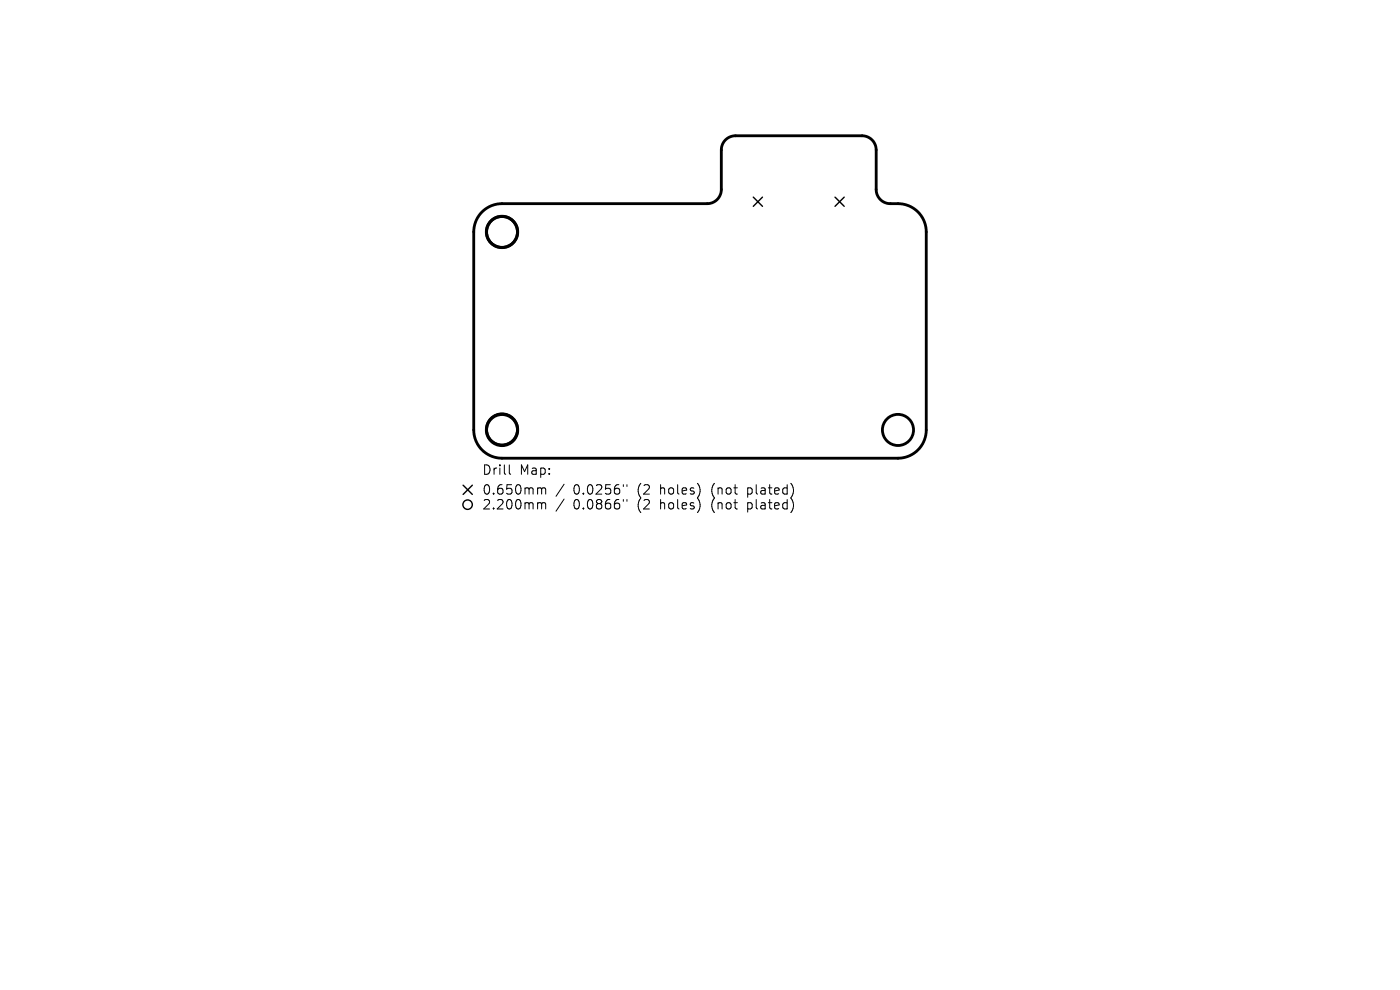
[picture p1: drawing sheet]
<svg xmlns="http://www.w3.org/2000/svg" width="297mm" height="210mm" viewBox="0 0 297 210" stroke-linecap="round" stroke-linejoin="round" font-family="sans-serif">
<defs><g id="words">
<g font-size="2.8">
<text x="102.2" y="101">Drill</text>
<text x="110.2" y="101">Map:</text>
<text x="102.2" y="105.2">0.650mm</text>
<text x="121.6" y="105.2">0.0256&quot;</text>
<text x="135.4" y="105.2">(2</text>
<text x="140.3" y="105.2">holes)</text>
<text x="151.4" y="105.2">(not</text>
<text x="159.2" y="105.2">plated)</text>
<text x="102.2" y="108.4">2.200mm</text>
<text x="121.6" y="108.4">0.0866&quot;</text>
<text x="135.4" y="108.4">(2</text>
<text x="140.3" y="108.4">holes)</text>
<text x="151.4" y="108.4">(not</text>
<text x="159.2" y="108.4">plated)</text>
</g>
</g></defs>
<g fill="none" stroke="#000" stroke-width=".6">
<path d="M102.3 45a6 6 0 0 1 4.2-1.8h43.5a3 3 0 0 0 3-3v-8.4a3 3 0 0 1 3-3h26.9a3 3 0 0 1 3 3v8.4a3 3 0 0 0 3 3 7.1 7.1 0 0 1 5 1.1 6 6 0 0 1 2.6 4.9v42a6 6 0 0 1-6 6h-84a6 6 0 0 1-6-6v-42a6 6 0 0 1 1.8-4.2z"/>
<circle cx="106.5" cy="49.2" r="3.3"/>
<circle cx="106.5" cy="91.1" r="3.3"/>
<circle cx="190.5" cy="91.2" r="3.3"/>
</g>
<g fill="none" stroke="#000" stroke-width=".3">
<path d="M159.8 41.8l2 2M161.8 41.8l-2 2M177.1 41.8l2 2M179.1 41.8l-2 2M98.3 102.9l1.9 2M100.2 102.9l-1.9 2"/>
<circle cx="99.2" cy="107.1" r="1"/>
</g>
<g fill="none" stroke="#000" stroke-width=".66">
<circle cx="106.5" cy="49.2" r="3.3"/>
<circle cx="106.5" cy="91.2" r="3.3"/>
</g>
<g fill="none" stroke="#000" stroke-width=".21">
<path d="M108 98.6v1.7l.3 .3M114.3 103.5h.3l.3 .3M114.3 106.6l.5 .1 .1 .2M114.9 103.8l.3-.3 .5 .1 .1 1.2M114.9 103.8v1M114.9 106.9v1.1M114.9 106.9l.3-.3 .5 .1 .1 1.3M119.7 102.7l-1.7 2.6M119.7 105.9l-1.7 2.5M132.2 102.8v.4M132.2 106v.3M133 102.8v.4"/>
<path d="M133 106v.3"/>
</g>
<use href="#words"/>
</svg>
